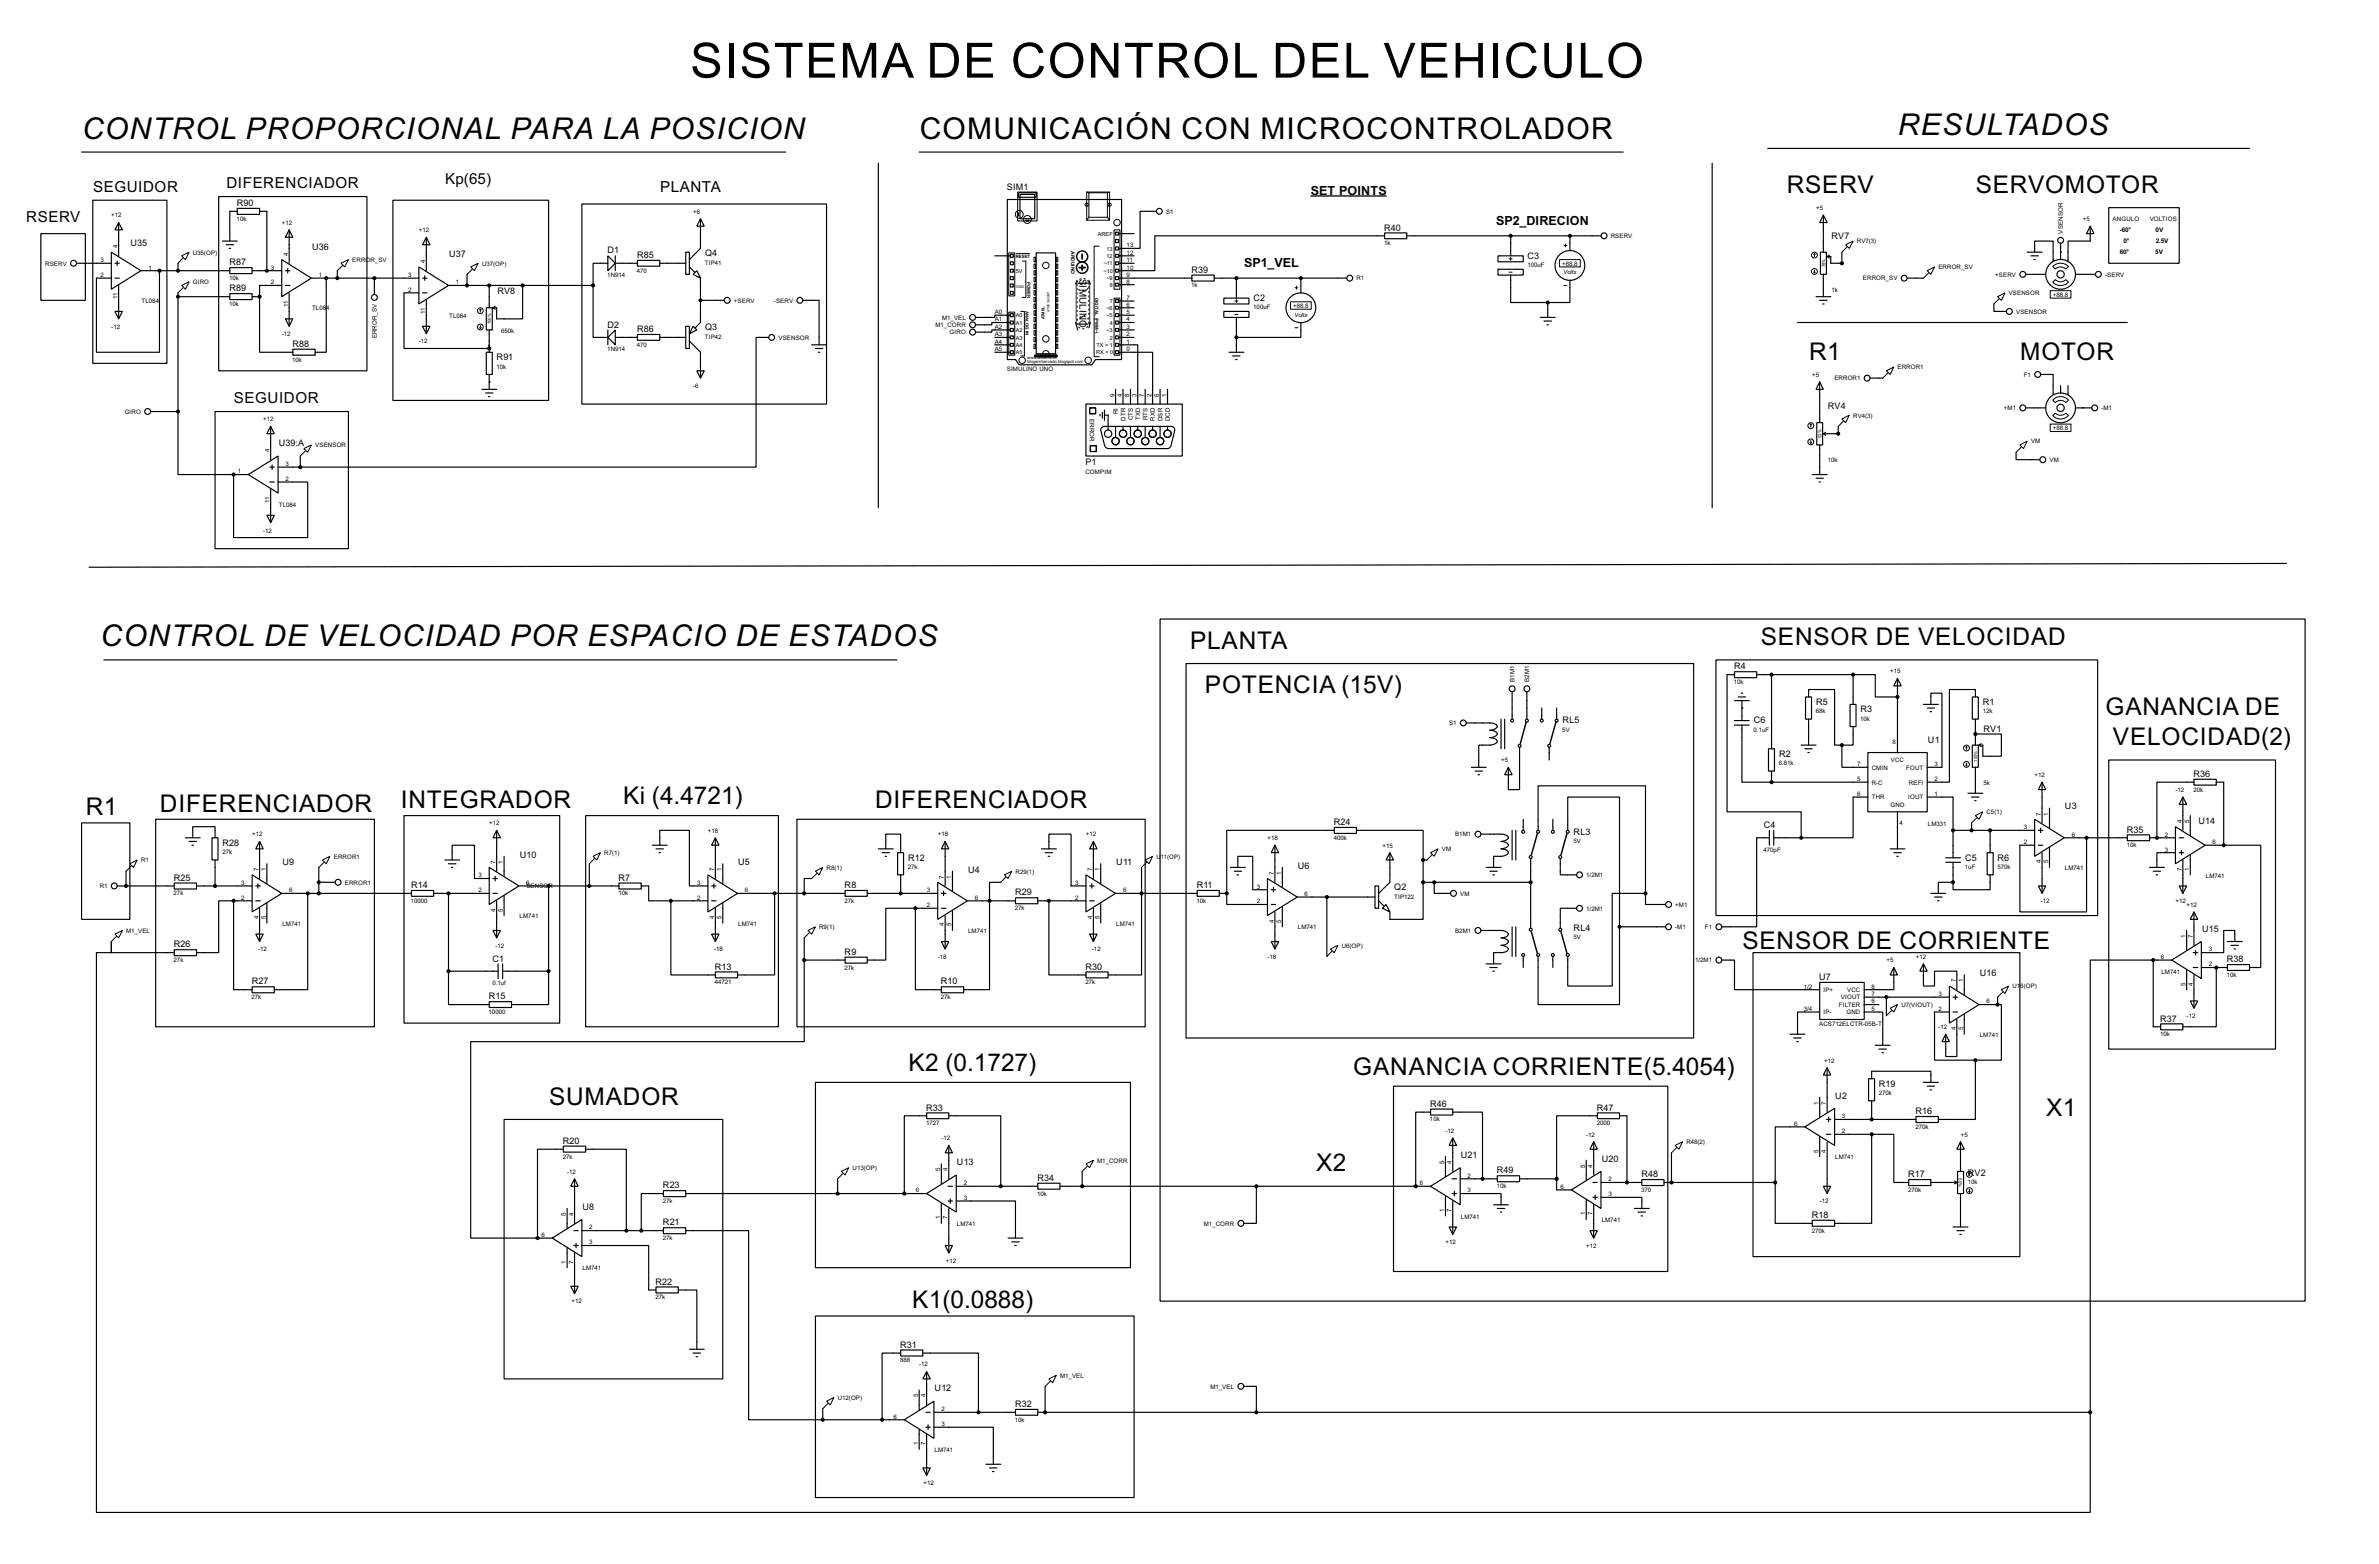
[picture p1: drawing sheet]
<svg xmlns="http://www.w3.org/2000/svg" width="815mm" height="536mm" viewBox="0 0 815 536" stroke-linecap="round" stroke-linejoin="round" font-family="sans-serif">
<defs><g id="words">
<text font-size="18.6" x="236.5" y="26.6">SISTEMA DE CONTROL DEL VEHICULO</text>
<g font-size="11.5">
<text x="28.1" y="47.5">CONTROL PROPORCIONAL PARA LA POSICION</text>
<text x="315.2" y="47.5">COMUNICACIÓN CON MICROCONTROLADOR</text>
<text x="650.4" y="46.3">RESULTADOS</text>
<text x="34.5" y="221.5">CONTROL DE VELOCIDAD POR ESPACIO DE ESTADOS</text>
</g>
<g font-size="9.4">
<text x="612.3" y="66.1">RSERV</text>
<text x="677.1" y="66.1">SERVOMOTOR</text>
<text x="619.9" y="123.2">R1</text>
<text x="692.3" y="123.2">MOTOR</text>
<text x="603.4" y="221">SENSOR DE VELOCIDAD</text>
<text x="407.8" y="222.3">PLANTA</text>
<text x="412.9" y="237.5">POTENCIA (15V)</text>
<text x="721.5" y="245.1">GANANCIA DE</text>
<text x="724.1" y="255.3">VELOCIDAD(2)</text>
<text x="213.5" y="275.6">Ki (4.4721)</text>
<text x="29.4" y="279.4">R1</text>
<text x="54.8" y="278.2">DIFERENCIADOR</text>
<text x="137.3" y="276.9">INTEGRADOR</text>
<text x="299.9" y="276.9">DIFERENCIADOR</text>
<text x="597.1" y="325.2">SENSOR DE CORRIENTE</text>
<text x="311.3" y="367.1">K2 (0.1727)</text>
<text x="463.7" y="368.3">GANANCIA CORRIENTE(5.4054)</text>
<text x="188.1" y="378.5">SUMADOR</text>
<text x="701.2" y="382.3">X1</text>
<text x="451" y="401.4">X2</text>
<text x="312.6" y="448.3">K1(0.0888)</text>
</g>
<g font-size="5.8">
<text x="31.9" y="65.7">SEGUIDOR</text>
<text x="77.6" y="64.4">DIFERENCIADOR</text>
<text x="152.5" y="63.2">Kp(65)</text>
<text x="226.2" y="65.7">PLANTA</text>
<text x="9" y="75.9">RSERV</text>
<text x="80.1" y="138.2">SEGUIDOR</text>
</g>
<g font-size="4.8">
<text x="449.2" y="67">SET POINTS</text>
<text x="512.7" y="77.1">SP2_DIRECION</text>
<text x="426.3" y="91.6">SP1_VEL</text>
</g>
<g font-size="3.8">
<text x="369.9" y="95.5" transform="rotate(90 369.9 95.5)">S</text>
<text x="369.9" y="97.8" transform="rotate(90 369.9 97.8)">IMULINO</text>
</g>
<g font-size="3.5">
<text x="345.1" y="65.1">SIM1</text>
<text x="81.2" y="70.6">R90</text>
<text x="474.4" y="79">R40</text>
<text x="627.7" y="81.8">RV7</text>
<text x="44.8" y="84.3">U35</text>
<text x="107" y="85.6">U36</text>
<text x="154" y="88.2">U37</text>
<text x="208.2" y="86.8">D1</text>
<text x="218.3" y="88.4">R85</text>
<text x="241.6" y="87.8">Q4</text>
<text x="523.5" y="88.6">C3</text>
<text x="78.6" y="90.9">R87</text>
<text x="408.3" y="93.5">R39</text>
<text x="78.6" y="99.8">R89</text>
<text x="170.5" y="100.9">RV8</text>
<text x="429.6" y="103">C2</text>
<text x="208.2" y="112.2">D2</text>
<text x="218.3" y="113.8">R86</text>
<text x="241.6" y="113.2">Q3</text>
<text x="100.2" y="118.9">R88</text>
<text x="170.2" y="123.4">R91</text>
<text x="626.4" y="140.2">RV4</text>
<text x="95.6" y="152.9">U39:A</text>
<text x="372" y="159.4">P1</text>
<text x="594.3" y="229.4">R4</text>
<text x="622.4" y="241.5">R5</text>
<text x="637.6" y="244.1">R3</text>
<text x="679.5" y="241.5">R1</text>
<text x="535.5" y="247.9">RL5</text>
<text x="601" y="247.9">C6</text>
<text x="679.8" y="250.7">RV1</text>
<text x="660.7" y="254.5">U1</text>
<text x="609.7" y="259.3">R2</text>
<text x="751.7" y="266.2">R36</text>
<text x="707.7" y="277.4">U3</text>
<text x="457.1" y="282.7">R24</text>
<text x="539.3" y="286">RL3</text>
<text x="604.4" y="283.7">C4</text>
<text x="728.9" y="285.3">R35</text>
<text x="753.4" y="282.5">U14</text>
<text x="76.3" y="289.8">R28</text>
<text x="178.1" y="293.9">U10</text>
<text x="96.8" y="296.4">U9</text>
<text x="253" y="296.4">U5</text>
<text x="311.2" y="294.9">R12</text>
<text x="331.8" y="299">U4</text>
<text x="382.6" y="296.4">U11</text>
<text x="444.8" y="297.7">U6</text>
<text x="673.4" y="294.9">C5</text>
<text x="684.6" y="294.9">R6</text>
<text x="59.6" y="301.8">R25</text>
<text x="140.9" y="304.3">R14</text>
<text x="212" y="301.8">R7</text>
<text x="289.5" y="304.3">R8</text>
<text x="410.1" y="304.3">R11</text>
<text x="477.8" y="305">Q2</text>
<text x="347.9" y="306.8">R29</text>
<text x="539.3" y="319">RL4</text>
<text x="754.7" y="319.3">U15</text>
<text x="59.6" y="324.6">R26</text>
<text x="168.8" y="329.5">C1</text>
<text x="289.5" y="327.2">R9</text>
<text x="763.2" y="329.7">R38</text>
<text x="245" y="332.2">R13</text>
<text x="372" y="332.2">R30</text>
<text x="623.5" y="335.8">U7</text>
<text x="678.5" y="334.5">U16</text>
<text x="86.3" y="337.3">R27</text>
<text x="322.5" y="337.3">R10</text>
<text x="167.5" y="342.4">R15</text>
<text x="740.3" y="350">R37</text>
<text x="629" y="376.4">U2</text>
<text x="643.9" y="372.3">R19</text>
<text x="317.4" y="380.5">R33</text>
<text x="490.1" y="379.2">R46</text>
<text x="547.3" y="380.5">R47</text>
<text x="656.5" y="381.7">R16</text>
<text x="192.9" y="391.9">R20</text>
<text x="328" y="399.3">U13</text>
<text x="500.7" y="396.8">U21</text>
<text x="548.9" y="398">U20</text>
<text x="227.2" y="407.2">R23</text>
<text x="355.5" y="404.6">R34</text>
<text x="513" y="402.1">R49</text>
<text x="562.5" y="403.4">R48</text>
<text x="654" y="403.4">R17</text>
<text x="674.4" y="402.8">RV2</text>
<text x="199.7" y="414.5">U8</text>
<text x="227.2" y="419.9">R21</text>
<text x="620.9" y="417.3">R18</text>
<text x="224.7" y="440.2">R22</text>
<text x="308.5" y="461.8">R31</text>
<text x="320.3" y="476.8">U12</text>
<text x="347.9" y="482.1">R32</text>
</g>
<g font-size="2.5">
<text x="726.5" y="79.6">-60°</text>
<text x="727.8" y="83.3">0°</text>
<text x="738.7" y="79.6">0V</text>
<text x="738.7" y="83.3">2.5V</text>
<text x="726.5" y="87.2">60°</text>
<text x="738.6" y="87.2">5V</text>
</g>
<g font-size="2.4">
<text x="622.4" y="72">+5</text>
<text x="38.2" y="74.5">+12</text>
<text x="81.1" y="75.6">10k</text>
<text x="96.6" y="77">+12</text>
<text x="237.5" y="73.2">+6</text>
<text x="399.6" y="73.2">S1</text>
<text x="713.8" y="75.7">+5</text>
<text x="724" y="75.7">ANGULO</text>
<text x="736.7" y="75.7">VOLTIOS</text>
<text x="143.6" y="79.6">+12</text>
<text x="474.3" y="84">1k</text>
<text x="552" y="81.6">RSERV</text>
<text x="636.3" y="83.4">RV7(3)</text>
<text x="707" y="80" transform="rotate(-90 707 80)">VSENSOR</text>
<text x="34.5" y="89.8">3</text>
<text x="40.3" y="85.1" transform="rotate(-90 40.3 85.1)">4</text>
<text x="66.1" y="87.2">U35(OP)</text>
<text x="98.7" y="87.7" transform="rotate(-90 98.7 87.7)">4</text>
<text x="120.7" y="89.7">ERROR_SV</text>
<text x="386.1" y="89.8">11</text>
<text x="386.1" y="87.3">12</text>
<text x="386.1" y="84.7">13</text>
<text x="15.5" y="91">RSERV</text>
<text x="34.5" y="94.9">2</text>
<text x="50.9" y="92.4">1</text>
<text x="78.6" y="96">10k</text>
<text x="92.9" y="92.4">3</text>
<text x="109.3" y="94.9">1</text>
<text x="139.9" y="94.9">3</text>
<text x="145.7" y="90.2" transform="rotate(-90 145.7 90.2)">4</text>
<text x="165.2" y="91">U37(OP)</text>
<text x="208.1" y="95">1N914</text>
<text x="218.3" y="93.4">470</text>
<text x="241.6" y="90.8">TIP41</text>
<text x="386.1" y="94.9">9</text>
<text x="386.1" y="92.4">10</text>
<text x="523.5" y="91.5">100uF</text>
<text x="535.4" y="91">+88.8</text>
<text x="664.3" y="92.3">ERROR_SV</text>
<text x="683.8" y="94.8">+SERV</text>
<text x="721.4" y="94.8">-SERV</text>
<text x="66.1" y="97.4">GIRO</text>
<text x="92.9" y="97.4">2</text>
<text x="139.9" y="100">2</text>
<text x="156.3" y="97.4">1</text>
<text x="386.1" y="97.2">8</text>
<text x="408.3" y="98.5">1k</text>
<text x="464.9" y="96.1">R1</text>
<text x="627.6" y="100">1k</text>
<text x="638.4" y="96.1">ERROR_SV</text>
<text x="688.4" y="101.1">VSENSOR</text>
<text x="703.5" y="101.6">+88.8</text>
<text x="40.3" y="102.5" transform="rotate(-90 40.3 102.5)">11</text>
<text x="48.5" y="103.8">TL084</text>
<text x="78.6" y="104.9">10k</text>
<text x="98.7" y="105.1" transform="rotate(-90 98.7 105.1)">11</text>
<text x="106.9" y="106.4">TL084</text>
<text x="145.7" y="107.6" transform="rotate(-90 145.7 107.6)">11</text>
<text x="251.5" y="103.7">+SERV</text>
<text x="265.2" y="103.7">-SERV</text>
<text x="340.9" y="107.6">A0</text>
<text x="386.1" y="107.6">5</text>
<text x="386.1" y="105.1">6</text>
<text x="386.1" y="102.8">7</text>
<text x="429.5" y="105.9">100uF</text>
<text x="443.2" y="105.5">+88.8</text>
<text x="690.9" y="107.5">VSENSOR</text>
<text x="38.2" y="112.6">-12</text>
<text x="153.9" y="108.9">TL084</text>
<text x="320.6" y="112.1">M1_CORR</text>
<text x="322.8" y="109.5">M1_VEL</text>
<text x="340.9" y="112.7">A2</text>
<text x="340.9" y="110.1">A1</text>
<text x="386.1" y="112.7">3</text>
<text x="386.1" y="110.1">4</text>
<text x="96.6" y="115.1">-12</text>
<text x="129.1" y="116" transform="rotate(-90 129.1 116)">ERROR_SV</text>
<text x="143.6" y="117.7">-12</text>
<text x="171.7" y="114">650k</text>
<text x="218.3" y="118.8">470</text>
<text x="241.6" y="116.2">TIP42</text>
<text x="266.8" y="116.4">VSENSOR</text>
<text x="325.4" y="114.6">GIRO</text>
<text x="340.9" y="117.8">A4</text>
<text x="340.9" y="115.2">A3</text>
<text x="386.1" y="117.8">1</text>
<text x="386.1" y="115.2">2</text>
<text x="100.2" y="123.9">10k</text>
<text x="208.1" y="120.4">1N914</text>
<text x="340.9" y="120.3">A5</text>
<text x="386.1" y="120.3">0</text>
<text x="170.2" y="126.3">10k</text>
<text x="345" y="127.2">SIMULINO UNO</text>
<text x="621.1" y="129.1">+5</text>
<text x="628.6" y="130.4">ERROR1</text>
<text x="650.3" y="126.5">ERROR1</text>
<text x="693.5" y="129.1">F1</text>
<text x="237.5" y="132.9">-6</text>
<text x="381.9" y="135.9" transform="rotate(-90 381.9 135.9)">9</text>
<text x="384.5" y="135.9" transform="rotate(-90 384.5 135.9)">4</text>
<text x="387" y="135.9" transform="rotate(-90 387 135.9)">8</text>
<text x="389.5" y="135.9" transform="rotate(-90 389.5 135.9)">3</text>
<text x="392.1" y="135.9" transform="rotate(-90 392.1 135.9)">7</text>
<text x="394.6" y="135.9" transform="rotate(-90 394.6 135.9)">2</text>
<text x="397.2" y="135.9" transform="rotate(-90 397.2 135.9)">6</text>
<text x="399.7" y="135.9" transform="rotate(-90 399.7 135.9)">1</text>
<text x="42.7" y="141.8">GIRO</text>
<text x="373.4" y="143.5" transform="rotate(90 373.4 143.5)">ERROR</text>
<text x="383.1" y="141.9" transform="rotate(-90 383.1 141.9)">RI</text>
<text x="635.1" y="143.1">RV4(3)</text>
<text x="686.7" y="140.5">+M1</text>
<text x="720.1" y="140.5">-M1</text>
<text x="90.2" y="144.4">+12</text>
<text x="385.7" y="144.2" transform="rotate(-90 385.7 144.2)">DTR</text>
<text x="388.2" y="144.1" transform="rotate(-90 388.2 144.1)">CTS</text>
<text x="390.7" y="144" transform="rotate(-90 390.7 144)">TXD</text>
<text x="393.3" y="144.1" transform="rotate(-90 393.3 144.1)">RTS</text>
<text x="395.8" y="144.2" transform="rotate(-90 395.8 144.2)">RXD</text>
<text x="398.4" y="144.3" transform="rotate(-90 398.4 144.3)">DSR</text>
<text x="400.9" y="144.4" transform="rotate(-90 400.9 144.4)">DCD</text>
<text x="703.5" y="147.4">+88.8</text>
<text x="92.4" y="155" transform="rotate(-90 92.4 155)">4</text>
<text x="108" y="153.2">VSENSOR</text>
<text x="696" y="151.9">VM</text>
<text x="97.8" y="159.7">3</text>
<text x="626.4" y="158.5">10k</text>
<text x="702.4" y="158.3">VM</text>
<text x="81.5" y="162.2">1</text>
<text x="97.8" y="164.8">2</text>
<text x="372" y="162.3">COMPIM</text>
<text x="92.4" y="172.4" transform="rotate(-90 92.4 172.4)">11</text>
<text x="95.5" y="173.7">TL084</text>
<text x="90.2" y="182.5">-12</text>
<text x="519" y="233.7" transform="rotate(-90 519 233.7)">B1M1</text>
<text x="524.1" y="233.7" transform="rotate(-90 524.1 233.7)">B2M1</text>
<text x="647.8" y="230.7">+15</text>
<text x="594.2" y="234.4">10k</text>
<text x="622.3" y="244.4">68k</text>
<text x="679.5" y="244.4">12k</text>
<text x="496.6" y="248.5">S1</text>
<text x="535.4" y="250.8">5V</text>
<text x="601" y="250.8">0.1uF</text>
<text x="637.5" y="247">10k</text>
<text x="648.5" y="254.9">8</text>
<text x="514.4" y="261.2">+5</text>
<text x="609.6" y="262.2">6.81k</text>
<text x="636.4" y="262.5">7</text>
<text x="641.4" y="263.7">CMIN</text>
<text x="648" y="261.1">VCC</text>
<text x="653.2" y="263.7">FOUT</text>
<text x="663" y="262.5">3</text>
<text x="636.4" y="267.6">5</text>
<text x="641.4" y="268.8">R-C</text>
<text x="654.2" y="268.8">REFI</text>
<text x="663" y="267.6">2</text>
<text x="679.7" y="269">5k</text>
<text x="697.3" y="266.3">+12</text>
<text x="636.4" y="272.7">6</text>
<text x="641.4" y="273.9">THR</text>
<text x="653.9" y="273.9">IOUT</text>
<text x="663" y="272.7">1</text>
<text x="745.5" y="271.4">-12</text>
<text x="751.7" y="271.2">20k</text>
<text x="647.9" y="276.5">GND</text>
<text x="680.8" y="279">C5(1)</text>
<text x="699.4" y="279.5" transform="rotate(-90 699.4 279.5)">7</text>
<text x="702" y="279.4" transform="rotate(-90 702 279.4)">1</text>
<text x="747.7" y="281.9" transform="rotate(-90 747.7 281.9)">4</text>
<text x="750.2" y="282" transform="rotate(-90 750.2 282)">5</text>
<text x="86.4" y="286.6">+12</text>
<text x="167.7" y="282.8">+12</text>
<text x="242.6" y="285.3">+18</text>
<text x="321.4" y="286.6">+18</text>
<text x="372.2" y="286.6">+12</text>
<text x="434.4" y="287.9">+18</text>
<text x="457.1" y="287.8">400k</text>
<text x="498.7" y="286.6">B1M1</text>
<text x="650.9" y="282.7">4</text>
<text x="660.7" y="282.9">LM331</text>
<text x="693.6" y="284.1">3</text>
<text x="710" y="286.7">6</text>
<text x="741.9" y="286.7">2</text>
<text x="76.2" y="292.7">27k</text>
<text x="207.1" y="293">R7(1)</text>
<text x="473.8" y="290.4">+15</text>
<text x="494.1" y="291.7">VM</text>
<text x="539.2" y="288.9">5V</text>
<text x="604.4" y="291.8">470pF</text>
<text x="693.6" y="289.2">2</text>
<text x="728.8" y="290.3">10k</text>
<text x="741.9" y="291.8">3</text>
<text x="758.2" y="289.2">6</text>
<text x="48.3" y="295.5">R1</text>
<text x="88.5" y="298.5" transform="rotate(-90 88.5 298.5)">7</text>
<text x="91" y="298.5" transform="rotate(-90 91 298.5)">1</text>
<text x="114.4" y="294.2">ERROR1</text>
<text x="169.8" y="296" transform="rotate(-90 169.8 296)">7</text>
<text x="172.4" y="296" transform="rotate(-90 172.4 296)">1</text>
<text x="244.8" y="298.5" transform="rotate(-90 244.8 298.5)">7</text>
<text x="247.3" y="298.5" transform="rotate(-90 247.3 298.5)">1</text>
<text x="283.3" y="298">R8(1)</text>
<text x="311.2" y="297.8">27k</text>
<text x="348" y="299.3">R29(1)</text>
<text x="374.3" y="298.5" transform="rotate(-90 374.3 298.5)">7</text>
<text x="376.8" y="298.5" transform="rotate(-90 376.8 298.5)">1</text>
<text x="396.3" y="294.2">U</text>
<text x="397.8" y="294.2">11(OP)</text>
<text x="436.5" y="299.8" transform="rotate(-90 436.5 299.8)">7</text>
<text x="439.1" y="299.8" transform="rotate(-90 439.1 299.8)">1</text>
<text x="673.4" y="297.8">1uF</text>
<text x="684.5" y="297.8">570k</text>
<text x="699.4" y="295.8" transform="rotate(-90 699.4 295.8)">4</text>
<text x="702" y="295.8" transform="rotate(-90 702 295.8)">5</text>
<text x="707.6" y="298.2">LM741</text>
<text x="747.6" y="298.4" transform="rotate(-90 747.6 298.4)">7</text>
<text x="750.2" y="298.4" transform="rotate(-90 750.2 298.4)">1</text>
<text x="34.2" y="304.4">R1</text>
<text x="82.7" y="303.2">3</text>
<text x="99.1" y="305.7">6</text>
<text x="118.2" y="303.1">ERROR1</text>
<text x="164" y="300.6">3</text>
<text x="164" y="305.7">2</text>
<text x="180.4" y="303.2">6</text>
<text x="180.4" y="304.3">SENSOR</text>
<text x="238.9" y="303.2">3</text>
<text x="255.3" y="305.7">6</text>
<text x="317.7" y="305.7">3</text>
<text x="323.5" y="301" transform="rotate(-90 323.5 301)">7</text>
<text x="326" y="301" transform="rotate(-90 326 301)">1</text>
<text x="368.5" y="303.2">3</text>
<text x="384.9" y="305.7">6</text>
<text x="430.7" y="304.5">3</text>
<text x="543.6" y="300.6">1/2M1</text>
<text x="755.9" y="300.7">LM741</text>
<text x="59.5" y="306.8">27k</text>
<text x="82.7" y="308.3">2</text>
<text x="140.8" y="309.3">10000</text>
<text x="211.9" y="306.8">10k</text>
<text x="238.9" y="308.3">2</text>
<text x="289.4" y="309.3">27k</text>
<text x="317.7" y="310.8">2</text>
<text x="334.1" y="308.3">6</text>
<text x="347.8" y="311.9">27k</text>
<text x="368.5" y="308.3">2</text>
<text x="410.1" y="309.3">10k</text>
<text x="430.7" y="309.5">2</text>
<text x="447.1" y="307">6</text>
<text x="477.8" y="307.9">TIP122</text>
<text x="500.4" y="306.9">VM</text>
<text x="574.1" y="310.7">+M1</text>
<text x="699.4" y="309.5">-12</text>
<text x="745.5" y="309.5">+12</text>
<text x="749.4" y="310.7">+12</text>
<text x="88.5" y="314.9" transform="rotate(-90 88.5 314.9)">4</text>
<text x="91" y="314.9" transform="rotate(-90 91 314.9)">5</text>
<text x="96.8" y="317.2">LM741</text>
<text x="169.8" y="312.4" transform="rotate(-90 169.8 312.4)">4</text>
<text x="172.4" y="312.4" transform="rotate(-90 172.4 312.4)">5</text>
<text x="178.1" y="314.7">LM741</text>
<text x="244.8" y="314.9" transform="rotate(-90 244.8 314.9)">4</text>
<text x="247.3" y="314.8" transform="rotate(-90 247.3 314.8)">5</text>
<text x="253" y="317.2">LM741</text>
<text x="323.5" y="317.4" transform="rotate(-90 323.5 317.4)">4</text>
<text x="326" y="317.4" transform="rotate(-90 326 317.4)">5</text>
<text x="374.3" y="314.9" transform="rotate(-90 374.3 314.9)">4</text>
<text x="376.8" y="314.9" transform="rotate(-90 376.8 314.9)">5</text>
<text x="382.5" y="317.2">LM741</text>
<text x="436.5" y="316.1" transform="rotate(-90 436.5 316.1)">4</text>
<text x="439.1" y="316.2" transform="rotate(-90 439.1 316.2)">5</text>
<text x="543.6" y="312">1/2M1</text>
<text x="43.2" y="319.6">M1_VEL</text>
<text x="280.7" y="318.4">R9(1)</text>
<text x="331.7" y="319.8">LM741</text>
<text x="444.8" y="318.5">LM741</text>
<text x="498.7" y="319.6">B2M1</text>
<text x="539.2" y="321.9">5V</text>
<text x="574.1" y="318.4">-M1</text>
<text x="584.3" y="318.4">F1</text>
<text x="749" y="321.3" transform="rotate(-90 749 321.3)">1</text>
<text x="751.5" y="321.4" transform="rotate(-90 751.5 321.4)">7</text>
<text x="59.5" y="329.7">27k</text>
<text x="88.5" y="326">-12</text>
<text x="169.8" y="324.7">-12</text>
<text x="244.7" y="326">-18</text>
<text x="321.4" y="328.5">-18</text>
<text x="374.2" y="326">-12</text>
<text x="434.4" y="328.5">-18</text>
<text x="459.8" y="324.7">U6(OP)</text>
<text x="580.9" y="329.8">1/2M1</text>
<text x="646.5" y="329.8">+5</text>
<text x="656.6" y="328.5">+12</text>
<text x="740.6" y="328.6">6</text>
<text x="757" y="326">3</text>
<text x="289.4" y="332.2">27k</text>
<text x="740.7" y="333.7">LM741</text>
<text x="757" y="331.1">2</text>
<text x="763.1" y="334.7">10k</text>
<text x="168.8" y="337.5">0.1uf</text>
<text x="245" y="337.3">44721</text>
<text x="372" y="337.3">27k</text>
<text x="618.2" y="338.7">1/2</text>
<text x="624.9" y="339.9">IP+</text>
<text x="633" y="339.9">VCC</text>
<text x="641.4" y="341.3">7</text>
<text x="641.4" y="338.7">8</text>
<text x="664.4" y="341.3">3</text>
<text x="670.2" y="336.6" transform="rotate(-90 670.2 336.6)">7</text>
<text x="672.8" y="336.6" transform="rotate(-90 672.8 336.6)">1</text>
<text x="689.7" y="338.7">U1</text>
<text x="692.4" y="338.7">6(OP)</text>
<text x="748.9" y="337.8" transform="rotate(-90 748.9 337.8)">5</text>
<text x="751.5" y="337.8" transform="rotate(-90 751.5 337.8)">4</text>
<text x="86.2" y="342.4">27k</text>
<text x="167.5" y="347.4">10000</text>
<text x="322.4" y="342.4">27k</text>
<text x="618.2" y="346.4">3/4</text>
<text x="624.9" y="347.6">IP-</text>
<text x="630.2" y="345">FILTER</text>
<text x="630.9" y="342.5">VIOUT</text>
<text x="632.8" y="347.6">GND</text>
<text x="641.4" y="346.4">5</text>
<text x="641.4" y="343.8">6</text>
<text x="651.6" y="345">U7(VIOUT)</text>
<text x="664.4" y="346.4">2</text>
<text x="680.8" y="343.8">6</text>
<text x="623.4" y="351.5">ACS712ELCTR-05B-T</text>
<text x="664.3" y="352.6">-12</text>
<text x="670.2" y="352.9" transform="rotate(-90 670.2 352.9)">4</text>
<text x="672.8" y="352.9" transform="rotate(-90 672.8 352.9)">5</text>
<text x="749.4" y="348.8">-12</text>
<text x="678.4" y="355.3">LM741</text>
<text x="740.3" y="355.1">10k</text>
<text x="625.2" y="364.1">+12</text>
<text x="643.9" y="375.2">270k</text>
<text x="623.2" y="378.5" transform="rotate(-90 623.2 378.5)">1</text>
<text x="625.8" y="378.5" transform="rotate(-90 625.8 378.5)">7</text>
<text x="631.2" y="383.1">3</text>
<text x="317.4" y="385.5">1727</text>
<text x="490.1" y="384.3">10k</text>
<text x="495.4" y="388.2">-12</text>
<text x="543.6" y="389.5">-12</text>
<text x="547.2" y="385.5">2000</text>
<text x="614.9" y="385.7">6</text>
<text x="631.2" y="388.3">2</text>
<text x="656.4" y="386.8">270k</text>
<text x="672" y="389.5">+5</text>
<text x="322.6" y="390.7">-12</text>
<text x="577.9" y="392">R48(2)</text>
<text x="623.2" y="394.9" transform="rotate(-90 623.2 394.9)">5</text>
<text x="625.8" y="394.9" transform="rotate(-90 625.8 394.9)">4</text>
<text x="192.9" y="397">27k</text>
<text x="292.2" y="400.9">U13(OP)</text>
<text x="322.2" y="401.4" transform="rotate(-90 322.2 401.4)">5</text>
<text x="324.8" y="401.4" transform="rotate(-90 324.8 401.4)">4</text>
<text x="376" y="398.4">M1_CORR</text>
<text x="495" y="398.8" transform="rotate(-90 495 398.8)">5</text>
<text x="497.5" y="398.8" transform="rotate(-90 497.5 398.8)">4</text>
<text x="543.2" y="400.1" transform="rotate(-90 543.2 400.1)">5</text>
<text x="545.8" y="400.1" transform="rotate(-90 545.8 400.1)">4</text>
<text x="628.9" y="397.2">LM741</text>
<text x="194.4" y="402.2">-12</text>
<text x="330.3" y="406.1">2</text>
<text x="486.6" y="406.1">6</text>
<text x="503" y="403.5">2</text>
<text x="512.9" y="407.1">10k</text>
<text x="534.8" y="407.3">6</text>
<text x="551.2" y="404.8">2</text>
<text x="674.4" y="405.7">10k</text>
<text x="227.2" y="412.2">27k</text>
<text x="313.9" y="408.6">6</text>
<text x="330.3" y="411.1">3</text>
<text x="355.5" y="409.7">10k</text>
<text x="503" y="408.6">3</text>
<text x="551.2" y="409.9">3</text>
<text x="562.5" y="408.4">370</text>
<text x="623.6" y="412.3">-12</text>
<text x="653.9" y="408.4">270k</text>
<text x="194" y="416.6" transform="rotate(-90 194 416.6)">5</text>
<text x="196.5" y="416.6" transform="rotate(-90 196.5 416.6)">4</text>
<text x="322.2" y="417.7" transform="rotate(-90 322.2 417.7)">1</text>
<text x="324.8" y="417.8" transform="rotate(-90 324.8 417.8)">7</text>
<text x="412.5" y="420">M1_CORR</text>
<text x="495" y="415.2" transform="rotate(-90 495 415.2)">1</text>
<text x="497.5" y="415.2" transform="rotate(-90 497.5 415.2)">7</text>
<text x="500.6" y="417.5">LM741</text>
<text x="543.2" y="416.4" transform="rotate(-90 543.2 416.4)">1</text>
<text x="545.8" y="416.4" transform="rotate(-90 545.8 416.4)">7</text>
<text x="548.9" y="418.8">LM741</text>
<text x="185.6" y="423.8">6</text>
<text x="202" y="421.3">2</text>
<text x="227.2" y="424.9">27k</text>
<text x="327.9" y="420.1">LM741</text>
<text x="620.9" y="422.4">270k</text>
<text x="202" y="426.4">3</text>
<text x="495.4" y="426.3">+12</text>
<text x="543.6" y="427.6">+12</text>
<text x="194" y="433" transform="rotate(-90 194 433)">1</text>
<text x="196.5" y="433" transform="rotate(-90 196.5 433)">7</text>
<text x="199.6" y="435.3">LM741</text>
<text x="324.2" y="432.7">+12</text>
<text x="195.9" y="446.6">+12</text>
<text x="224.6" y="445.2">27k</text>
<text x="308.5" y="466.8">888</text>
<text x="315" y="468.2">-12</text>
<text x="363.3" y="472">M1_VEL</text>
<text x="287.1" y="479.6">U12(OP)</text>
<text x="314.6" y="478.8" transform="rotate(-90 314.6 478.8)">5</text>
<text x="317.2" y="478.8" transform="rotate(-90 317.2 478.8)">4</text>
<text x="414.8" y="475.8">M1_VEL</text>
<text x="322.6" y="483.5">2</text>
<text x="306.2" y="486.1">6</text>
<text x="322.6" y="488.6">3</text>
<text x="347.8" y="487.1">10k</text>
<text x="314.6" y="495.2" transform="rotate(-90 314.6 495.2)">1</text>
<text x="317.1" y="495.2" transform="rotate(-90 317.1 495.2)">7</text>
<text x="320.3" y="497.6">LM741</text>
<text x="316.5" y="508.9">+12</text>
</g>
<g font-size="2.3">
<text x="535.8" y="94">Volts</text>
<text x="443.6" y="108.6">Volts</text>
</g>
<g font-size="2.1">
<text x="376.2" y="80.8">AREF</text>
<text x="379.2" y="85.9">13</text>
<text x="379.2" y="88.4">12</text>
<text x="348.1" y="93.5">5V</text>
<text x="378.2" y="93.5">~10</text>
<text x="378.3" y="91">~11</text>
<text x="379.2" y="96">~9</text>
<text x="380.3" y="98.3">8</text>
<text x="379.2" y="106.2">~6</text>
<text x="380.3" y="103.9">7</text>
<text x="348.1" y="108.7">A0</text>
<text x="348.1" y="111.3">A1</text>
<text x="348.1" y="113.8">A2</text>
<text x="379.2" y="108.7">~5</text>
<text x="379.2" y="113.8">~3</text>
<text x="380.3" y="111.5">4</text>
<text x="348.1" y="116.4">A3</text>
<text x="348.1" y="118.9">A4</text>
<text x="375.7" y="118.9">TX &gt; 1</text>
<text x="380.3" y="116.4">2</text>
<text x="348.1" y="121.4">A5</text>
<text x="375.6" y="121.4">RX &lt; 0</text>
</g>
<text font-size="1.9" x="367.1" y="86.1" transform="rotate(90 367.1 86.1)">ARDUINO</text>
<g font-size="1.7">
<text x="348.1" y="88.2">RESET</text>
<text x="625.5" y="91.7" transform="rotate(-90 625.5 91.7)">78%</text>
<text x="352" y="96.6" transform="rotate(90 352 96.6)">POWER</text>
<text x="351.5" y="106.6" transform="rotate(90 351.5 106.6)">ANALOG IN</text>
<text x="375.4" y="102.1" transform="rotate(90 375.4 102.1)">DIGITAL (PWM~)</text>
<text x="168.3" y="111.1" transform="rotate(-90 168.3 111.1)">100%</text>
<text x="352.1" y="123.1">www.arduino.cc</text>
<text x="352.2" y="124.4">blogembarcado.blogspot.com</text>
<text x="624.2" y="150.1" transform="rotate(-90 624.2 150.1)">53%</text>
<text x="677.6" y="261" transform="rotate(-90 677.6 261)">100%</text>
<text x="671.3" y="403.7" transform="rotate(90 671.3 403.7)">50%</text>
</g>
<text font-size="1.5" x="358" y="109.4" transform="rotate(-90 358 109.4)">ATMEL</text>
<text font-size="1.4" x="348.1" y="98.6">GND</text>
<text font-size="1.2" x="359.7" y="106.9" transform="rotate(-90 359.7 106.9)">ATMEGA328P</text>
</g></defs>
<g fill="none" stroke="#000" stroke-width=".4">
<path d="M28 52.1h241.3M301 55.9v118.1M315 52.1h241.3M586.8 55.9v118.1M605.8 50.9h165.1M31.8 68.6h25.4v55.9h-25.4zM40.7 76.3l1.3 2.5h-2.6zM40.7 76.3v11.4M75 67.4h50.8v59.7h-50.8zM81.3 71.4h7.7v2.1h-7.7zM81.3 72.4h-2.5v10.2M89 72.4h2.5v20.4"/>
<path d="M99.1 78.8l1.3 2.5h-2.6zM99.1 78.8v11.4M134.7 68.6h53.3v68.6h-53.3zM199.4 69.9h83.9v68.6h-83.9zM240.1 75l1.3 2.5h-2.6zM240.1 75v10.1l-3.8 3.9M345.2 68.4h39.2v54.8h-8.9l-1.3 1.8h-24.9l-1.3-1.8h-2.8zM348.8 73h.3v1h-.3zM349.1 66.1h6v1.5h-6zM349.6 66.6h5v8.4h-5zM351.6 75.5h1v.2h-1zM382.3 79.6h1v1h-1z"/>
<path d="M396.3 72.4h-5.6v12.7h-7.1M474.5 79.8h7.6v2h-7.6zM624.9 73.7l1.3 2.6h-2.6zM624.9 73.7v12.7M716.3 77.5l1.3 2.6h-2.5zM716.3 77.5v5.1h-7.6v7.1M722.7 71.2h24.1v19h-24.1zM14 80.1h15.3v22.8h-15.3zM26.2 90.2h12M38.2 86.4l10.1 6.4-10.1 6.3zM39.4 95.3h1.5M39.4 90.2h1.5"/>
<path d="M40.2 89.5v1.5M40.7 97.8v11.5M48.3 92.8h30.5M54.7 92.8v27.9h-21.6v-25.4h5.1M61 90.2v2.6M76.3 82.6h5M77.5 83.9h2.6M78.5 85.1h.5M78.8 91.7h7.6v2.1h-7.6zM86.4 92.8h10.2M96.6 89l10.1 6.3-10.1 6.4zM96.6 97.8h-7.6v3.9"/>
<path d="M97.8 97.8h1.6M97.8 92.8h1.6M98.6 92v1.5M106.7 95.3h36.9M111.8 95.3v25.4h-3.8M115.6 92.8v2.5M128.3 95.3v5.6M143.6 91.5l10.1 6.3-10.1 6.4zM144.8 95.3h1.6M145.6 94.5v1.6M146.1 81.3l1.3 2.6h-2.6zM146.1 81.3v11.5"/>
<path d="M153.7 97.8h49.6M160.1 94v3.8M167.7 97.8v7.7M179.1 97.8v11.5h-8.9v-3.8h-1.2M203.3 97.8v17.8h5M208.3 87.7l2.6 2.5-2.6 2.6zM208.3 90.2h-5v7.6M210.9 90.2h7.6M210.9 87.7v5.1M218.5 89.2h7.6v2h-7.6zM226.1 90.2h8.9M235 86.4h1.3v7.6h-1.3z"/>
<path d="M236.3 91.5l1.8 1.8M237.5 94l1.3-1.2 1.3 2.5zM240.1 95.3v15.2l-1.8 1.8M340.9 87.7h5.1M346.3 89.7h1v1h-1zM346.3 94.8h1v1h-1zM346.3 99.9h1v1h-1zM346.3 97.3h1v1.1h-1zM346.3 92.3h1v1h-1zM346.3 87.2h1v1h-1zM355.1 86.7h6.7v34.5h-6.7zM368.9 97.1h4.5v14h-4.5z"/>
<path d="M369.1 96.1l-.5 1.2M373.2 96.1l.5 1.2M382.3 84.6h1v1.1h-1zM382.3 87.2h1v1h-1zM382.3 89.7h1v1h-1zM382.3 92.3h1v1h-1zM382.3 94.8h1v1h-1zM382.3 82.1h1v1h-1zM382.3 97.1h1v1h-1zM383.6 95.3h24.9M383.6 90.2h5.1M383.6 87.7h5.1"/>
<path d="M383.6 97.6h5.1M383.6 80.1h5.1M408.5 94.3h7.6v2h-7.6zM416.1 95.3h45.5M423.7 95.3v6.9M445.8 95.3v5.1M474.5 80.8h-78.7v12h-12.2M482.1 80.8h66.6M513.4 87.7h8.6v2h-8.6zM513.4 92.3h8.6v2h-8.6zM517.7 94.3v9.4h12.7M517.7 80.8v6.9"/>
<path d="M538 96.1v7.6h-7.6M538 80.8v5.1M623.9 86.4h2v7.6h-2zM624.9 94v7.7M626.2 87.9l.7 .5M626.9 87.4l-.7 .5M631.2 86.4v3.8h-3.8v-2.3h-1.2M653.6 95.3h5.6M694.2 94h6.9M694.7 86.4h5.1M696 87.7h2.6M697 89h.5"/>
<path d="M697.3 86.4v-3.8h6.3v7.1M706.2 83.4v5.6M711.3 94h6.8M39.4 106.7h2.6l-1.3 2.6zM61 100.4v40.6M61 101.7h17.8M78.8 100.6h7.6v2.1h-7.6zM86.4 101.7h2.6M89 101.7v19h11.4M97.8 109.3h2.6l-1.3 2.5zM99.1 100.4v11.4M100.4 119.7h7.6v2h-7.6z"/>
<path d="M143.6 100.4h-5.1v19h29.2M144.8 111.8h2.6l-1.3 2.6zM144.8 100.4h1.6M146.1 102.9v11.5M166.7 105.5h2v7.6h-2zM167.7 113.1v7.6M169 105.5l.7 .5M169.7 105l-.7 .5M208.3 113.1v5.1M210.9 113.1v5.1l-2.6-2.6zM210.9 115.6h7.6M218.5 114.6h7.6v2h-7.6z"/>
<path d="M226.1 115.6h8.9M235 111.8h1.3v7.6h-1.3zM236.3 116.9l3.8 3.8v8.9M237.5 111.8l1.3 1.3-2.5 1.3zM240.1 102.9h8.1M263.5 115.6h-4.4v44.5h-156.2M275.1 102.9h5.6v15.3M278.2 118.2h5.1M279.5 119.4h2.5M340.9 115.6h5.1M340.9 118.2h5.1M346 108h-5.1v.8h-6.6"/>
<path d="M346 110.5h-6.1v.8h-5.6M346 113.1h-6.1v.7h-5.6M346.3 107.5h1v1h-1zM346.3 110h1v1.1h-1zM346.3 112.6h1v1h-1zM346.3 115.1h1v1h-1zM346.3 117.7h1v1h-1zM368.6 110.5l.8 2.6M373.7 110.5l-.5 1.8M382.3 102.7h1v1h-1zM382.3 105h1v1h-1zM382.3 107.5h1v1h-1z"/>
<path d="M382.3 110h1v1.1h-1zM382.3 112.6h1v1h-1zM382.3 115.1h1v1h-1zM382.3 117.7h1v1h-1zM383.6 118.2h6.3v20.3M383.6 115.6h5.1M383.6 105.5h5.1M383.6 110.5h5.1M383.6 113.1h5.1M383.6 108h5.1M383.6 103.2h5.1M419.4 102.2h8.6v2h-8.6z"/>
<path d="M419.4 106.7h8.6v2.1h-8.6zM423.7 108.8v11.9M445.8 110.5v5.1h-22.1M527.9 108.8h5M529.1 110h2.6M530.2 111.3h.5M530.4 103.7v5.1M616 110.5h113M622.4 101.7h5M623.6 102.9h2.6M624.6 104.2h.5M683.3 104.2v2.5h4.3"/>
<path d="M165.2 133.4h5M166.4 134.7h2.6M166.7 120.7h2v7.6h-2zM167.4 135.9h.5M167.7 128.3v5.1M238.8 127.1h2.6l-1.3 2.5zM280.5 120.7h.5M340.9 120.7h5.1M346.3 120.2h1v1h-1zM372.2 138.5h33v17.8h-33zM373.4 139.8h2.1v2h-2.1zM382.3 120.2h1v1h-1z"/>
<path d="M382.3 133.4v5.1M383.6 120.7h11.4v17.8M384.9 133.4v5.1M387.4 133.4v5.1M392.5 133.4v5.1M397.6 133.4v5.1M400.1 133.4v5.1M421.2 120.7h5.1M422.5 122h2.5M423.5 123.2h.5M623.6 130.9l1.3 2.5h-2.5zM623.6 130.9v13.9"/>
<path d="M640.9 129.6h4.3M694.2 139.8h6.9M699.3 128.3h4.3v6.9M706.2 132.1v2.6M708.7 132.1v3.1M711.3 139.8h5.5M51.6 141h9.4M61 141v21.6h19.1M73.7 141h45.7v47h-45.7zM92.8 146.1l1.2 2.5h-2.5zM92.8 146.1v11.4M93.3 159.3v1.5"/>
<path d="M102.9 156.3v3.8M373.7 152.7h2v2h-2zM377 142v.5M377.5 146.6l1-.5h22.9l1 .5 .2 .8-1.3 5.4-.8 .8-20.7 .1-.7-.3-.5-.6-1.4-5.4zM377.8 141.3v2M378.5 142.3h1.3v5.1M378.5 140.5v3.6M382.3 146.1v3.8M384.9 146.1v1.3M387.4 146.1v3.8M389.9 146.1v1.3M392.5 146.1v3.8"/>
<path d="M395 146.1v1.3M397.6 146.1v3.8M400.1 146.1v1.3M622.6 144.8h2v7.7h-2zM623.6 152.5v10.1M624.9 148.6l.8 .6M625.7 148.1l-.8 .5M630 146.1v2.5h-5.1M690.9 155v2.5h8.2M80.1 162.6v21.6h25.4v-19h-10.2M80.1 162.6h5M85.1 162.6l10.2-6.3v12.7z"/>
<path d="M91.5 176.6h2.5l-1.2 2.5zM92.5 160.1h1.5M92.5 165.2h1.5M92.8 167.7v11.4M95.3 160.1h7.6M621.1 162.6h5.1M622.4 163.9h2.5M623.4 165.2h.5M783.6 193.1l-753.1 1.3M397.6 212.1h392.4v233.7h-392.4zM35.6 226.1h271.8M406.5 227.4h173.9v128.3h-173.9z"/>
<path d="M518.2 237v9.4M523.3 237v9.4M588.1 226.1h130.8v87.6h-130.8zM594.4 230.2h7.6v2h-7.6zM594.4 231.2h-2.5v47h25.4v8.9M595.7 238.8h2.5M596.7 237.5h.5M602 231.2h33.1M607.1 231.2v25.4M618.8 238.8h2v7.6h-2zM619.8 238.8v-2.5h8.9v19h2.5M635.1 231.2h7.6v7.6h7.6"/>
<path d="M635.1 231.2v10.2M650.3 232.5l1.3 2.5h-2.6zM650.3 232.5v25.4M675.9 238.8h2.1v7.6h-2.1zM677 238.8v-2.5h-8.9v31.7h-7.6M502.5 247.7l9.3 .2a1.21 1.21 0 0 1 1.2 1.3l-1.2 .8-1.2 .2 1.2 .2a1.25 1.25 0 0 1 1.2 1.4l-1.2 .7-1.2 .3 1.2 .1a1.01 1.01 0 0 1 1.2 .7 1.01 1.01 0 0 1-.7 1.3 7.1 7.1 0 0 1-4.2 .4h-1.3v7.6M514.4 246.4v10.2M515.7 246.4v10.2M520.8 256.1v14.5h-3.9v-7.7M528.4 242.6v3.8M530.9 256.1v4.3M533.5 242.6v3.8"/>
<path d="M594.4 248.5h5.1M594.4 246.9h5.1M594.4 240.1h5.1M597 248.5v19.5h10.1M597 240.1v6.8M606.1 256.6h2v7.6h-2zM617.3 255.3h5.1M618.5 256.6h2.6M619.6 257.9h.5M619.8 246.4v8.9M631.2 255.3v7.6h8.9M634 241.4h2.1v7.6h-2.1z"/>
<path d="M635.1 249v6.3h-3.9M640.1 257.9h20.4v20.3h-20.4zM659.2 241.4h5.1M660.5 242.6h2.5M661.5 243.9h.5M661.7 241.4v-3.9h3.8v25.4h-5M675.9 255.3h2.1v7.6h-2.1zM677 251.5h8.9v7.6h-6.4v-3.8h-1.3M677 246.4v8.9M678.2 255.3l.8 .5M679 254.8l-.8 .5M138.5 279.5h53.3v71.1h-53.3z"/>
<path d="M200.7 279.5h66.1v72.3h-66.1zM504.2 262.9h5.1M505.5 264.2h2.6M506.5 265.5h.5M516.9 262.9l1.3 2.6h-2.5zM607.1 268h33M607.1 264.2v3.8M640.1 273.1h-5v14h-17.8M650.3 278.2v12.7M660.5 273.1h8.8v11.4M674.4 271.8h5.1M675.7 273.1h2.5"/>
<path d="M676.7 274.4h.5M677 262.9v8.9M699.8 268l1.3 2.6h-2.5zM699.8 268v14M702.4 276.9v6.9M722.7 260.4h57.1v99.1h-57.1zM748.1 273.1l1.3 2.5h-2.6zM748.1 273.1v11.4M750.6 279.5v6.8M751.9 267h7.6v2h-7.6zM751.9 268h-12.7v19.1M759.5 268h2.6v21.6"/>
<path d="M28 282h16.5v33h-16.5zM43.2 298.5v5.1M53.4 280.7h74.9v71.1h-74.9zM63.6 287.1h5M64.8 288.3h2.6M65.8 289.6h.5M66.1 287.1v-3.8h7.6v3.8M72.7 287.1h2v7.6h-2zM73.7 294.7v8.9M86.4 299.8l10.2 6.3-10.2 6.4zM89 288.3l1.2 2.6h-2.5zM89 288.3v12.7"/>
<path d="M91.5 296v6.8M109.3 297.2v8.9M152.5 294.7h5M153.7 296h2.6M154.7 297.2h.5M155 294.7v-5.1h7.6v11.4h5.1M167.7 297.2l10.2 6.4-10.2 6.3zM170.2 284.5l1.3 2.6h-2.5zM170.2 284.5v14M172.8 293.4v6.9M202 296v7.6M223.6 289.6h5.1"/>
<path d="M224.8 290.9h2.6M225.9 292.2h.5M226.1 289.6v-5.1h10.2v19.1h6.3M242.6 299.8l10.2 6.3-10.2 6.4zM245.2 287.1l1.2 2.5h-2.5zM245.2 287.1v13.9M247.7 296v6.8M273.1 280.7h119.4v71.1h-119.4zM301 290.9h5.1M302.3 292.2h2.6M303.3 293.4h.5M303.6 290.9v-5.1h5.1v6.4"/>
<path d="M307.6 292.2h2.1v7.6h-2.1zM308.7 299.8v6.3M323.9 288.3l1.3 2.6h-2.6zM323.9 288.3v15.3M326.4 298.5v6.9M356.9 290.9h5.1M358.2 292.2h2.5M359.2 293.4h.5M359.5 290.9v-5.1h7.6v17.8h5.1M372.2 299.8l10.1 6.3-10.1 6.4zM374.7 288.3l1.3 2.6h-2.6zM374.7 288.3v12.7"/>
<path d="M377.2 296v6.8M391.2 297.2v36.9h-11.4M421.7 297.2h5.1M423 298.5h2.5M424 299.8h.5M424.2 297.2v-3.8h5.1v11.5h5.1M436.9 289.6l1.3 2.6h-2.5zM436.9 289.6v12.7M439.5 297.2v6.9M457.3 283.5h7.6v2.1h-7.6zM457.3 284.5h-36.9v21.6M464.9 284.5h22.8v10.2"/>
<path d="M476.3 292.2l1.3 2.5h-2.6zM476.3 292.2v10.1l-3.8 3.8M487.7 294.7h1.3M487.7 294.7v7.6M507.5 285.8l8.1 .2a.99 .99 0 0 1 1.2 .7 .99 .99 0 0 1-.7 1.2l-1.7 .4 1.2 .2a1.01 1.01 0 0 1 1.2 .7 1.01 1.01 0 0 1-.7 1.2l-1.7 .5 1.2 .1a1.01 1.01 0 0 1 1.2 .7 1.01 1.01 0 0 1-.7 1.3 6.9 6.9 0 0 1-4.2 .4v3.8M509.3 297.2h5.1M510.6 298.5h2.5M511.6 299.8h.5M518.2 284.5v10.2M519.5 284.5v10.2M522 280.7v3.8M524.6 294.2v23.9"/>
<path d="M527.1 284.5v-15.2h36.8v36.8M532.2 280.7v3.8M534.7 294.2v5.6h5.6M537.3 284.5v-11.4h17.7v44.5M606.4 287.1h-4.4v30.5h-11.9M606.4 284.5v5.1M607.9 287.1h9.4M607.9 284.5v5.1M647.8 290.9h5M649 292.2h2.6M650 293.4h.5M666.8 295.5h5.1"/>
<path d="M666.8 293.9h5.1M669.3 284.5v9.4M669.3 295.5v6.8M669.3 284.5h28M675.7 282v2.5M681 292.2h2.1v7.6h-2.1zM682 299.8v5.1h-12.7v-2.6M682 284.5v7.7M697.3 280.7l10.1 6.4-10.1 6.3zM698.6 284.5h1.5M698.6 289.6h1.5M699.3 283.8v1.5"/>
<path d="M699.8 292.2v13.9M702.4 290.4v6.8M707.4 287.1h21.6M715.1 287.1v25.4h-22.9v-22.9h5.1M729 286.1h7.7v2h-7.7zM736.7 287.1h8.8M736.7 297.2h5M737.9 298.5h2.6M738.9 299.8h.5M745.5 283.3l10.2 6.3-10.2 6.4zM745.5 292.2h-6.3v5M746.8 287.1h1.5"/>
<path d="M746.8 292.2h1.5M747.6 291.4v1.5M748.1 294.7v11.4M750.6 292.9v6.9M755.7 289.6h6.4M762.1 289.6h12.7v41.9h-3.9M40.2 303.6h19.5M59.7 302.6h7.7v2h-7.7zM67.4 303.6h19M80.1 308.7h-5.1v17.7h-7.6M80.1 308.7v30.4h6.3M80.1 308.7h6.3"/>
<path d="M87.7 308.7h1.5M87.7 303.6h1.5M88.4 302.8v1.5M89 311.2v11.4M91.5 309.4v6.9M96.6 306.1h44.4M105.5 306.1v33h-11.5M109.3 302.3h5.6M141 305.1h7.6v2h-7.6zM148.6 306.1h19.1M153.7 306.1v26.7M169 318.8h2.5l-1.3 2.6z"/>
<path d="M169 306.1h1.5M169 301h1.5M169.7 300.3v1.5M170.2 308.7v12.7M172.8 306.9v6.8M177.9 303.6h34.2M188 303.6v29.2M212.1 302.6h7.7v2h-7.7zM219.8 303.6h2.5v5.1h7.6M229.9 308.7v25.4h15.3M229.9 308.7h12.7M243.9 308.7h1.5"/>
<path d="M243.9 303.6h1.5M244.7 302.8v1.5M245.2 311.2v11.4M247.7 309.4v6.9M252.8 306.1h36.8M265.5 306.1v28h-12.7M278.2 301h-2.6v5.1M289.6 305.1h7.6v2h-7.6zM297.2 306.1h24.2M313.7 311.2h-10.1v17.8h-6.4M313.7 311.2v27.9h8.9M313.7 311.2h7.7"/>
<path d="M321.4 302.3l10.1 6.4-10.1 6.3zM322.6 306.1h1.6M322.6 311.2h1.6M323.4 305.4v1.5M323.9 313.7v11.5M326.4 312v6.8M331.5 308.7h16.5M343 302.3h-3.9v36.8h-8.8M348 307.6h7.7v2.1h-7.7zM355.7 308.7h16.5M359.5 308.7v25.4h12.7M373.4 308.7h1.6"/>
<path d="M373.4 303.6h1.6M374.2 302.8v1.5M374.7 311.2v11.4M377.2 309.4v6.9M382.3 306.1h28M410.3 305.1h7.6v2h-7.6zM417.9 306.1h2.5M420.4 306.1v3.8h14M434.4 301l10.2 6.4-10.2 6.3zM435.7 309.9h1.5M435.7 304.9h1.5M436.4 304.1v1.5"/>
<path d="M436.9 312.5v12.7M439.5 310.7v6.9M444.6 307.4h26.6M454.7 307.4v20.3M471.2 303.6h1.3v7.6h-1.3zM472.5 308.7l1.8 1.7M475 309.9l1.3 2.6-2.5-1.3zM487.7 302.3v12.7h-11.4v-2.5M487.7 302.3h36.9M491.5 302.3v3.8h5.6M507.5 318.8h6.9l1.7 .4a.89 .89 0 0 1 .8 .9 .89 .89 0 0 1-.8 .9l-1.7 .4 1.7 .4a.88 .88 0 0 1 .8 .9 .88 .88 0 0 1-.8 .8l-1.7 .4 1.7 .4a.86 .86 0 0 1 .8 .9 .86 .86 0 0 1-.8 .9 8.4 8.4 0 0 1-4.2 .3v3.9M518.2 317.6v10.1"/>
<path d="M519.5 317.6v10.1M540.3 311.2h-5.6v6.9M555 317.6v26.6h-27.9v-16.5M555 317.6h15.8M563.9 306.1v3.8h6.9M563.9 306.1h-11.4v31.8h-15.2v-10.2M661.7 306.1h5.1M663 307.4h2.5M664 308.7h.5M669.3 302.3h-5v3.8M698.6 303.6h2.5l-1.3 2.5zM746.8 303.6h2.6l-1.3 2.5z"/>
<path d="M749.4 318.8v6.9M751.9 312.5l1.3 2.5h-2.6zM751.9 312.5v11.4M59.7 325.4h7.7v2.1h-7.7zM59.7 326.4h-21.5v-3.8v3.8h-5.1v191.8h683.2v-34.3M86.4 338.1h7.6v2.1h-7.6zM87.7 320.1h2.5l-1.2 2.5zM153.7 332.8v11.4h14M153.7 332.8h17M170.7 330.3v5M172.3 332.8h15.7M172.3 330.3v5"/>
<path d="M188 332.8v11.4h-12.7M243.9 320.1h2.5l-1.2 2.5zM245.2 333h7.6v2.1h-7.6zM275.6 329v27.9h-114.3v67.3h22.9M275.6 329h14M275.6 321.4v7.6M289.6 328h7.6v2h-7.6zM322.6 338.1h7.7v2.1h-7.7zM322.6 322.6h2.6l-1.3 2.6zM372.2 333h7.6v2.1h-7.6zM373.4 320.1h2.6l-1.3 2.5zM435.7 322.6h2.5l-1.3 2.6z"/>
<path d="M509.3 330.3h5.1M510.6 331.5h2.5M511.6 332.8h.5M522 327.7v3.8M532.2 327.7v3.8M590.1 329h4.3v10.1h29.2M600.8 326.4h91.4v104.2h-91.4zM623.6 336.6h15.3v12.7h-15.3zM649 331.5l1.3 2.6h-2.5zM649 331.5v7.6h-10.1M659.2 330.3l1.3 2.5h-2.6zM659.2 330.3v7.6h3.8v-5.1h7.6v6.3"/>
<path d="M668.1 337.9l10.1 6.3-10.1 6.4zM673.2 334.1v6.8M737.9 329h-21.6v154.9M737.9 329h6.4M737.9 329v22.8h2.6M744.3 329l10.1-6.4v12.7zM749.4 332.3v6.8M751.6 331.5h1.6M751.6 326.4h1.6M751.9 334.1v11.4M752.4 325.7v1.5M754.4 331.5h8.9"/>
<path d="M759.5 331.5v20.3h-11.4M763.3 330.5h7.6v2h-7.6zM763.3 322.6h5.1M764.6 323.9h2.5M765.6 325.2h.5M765.9 322.6v-3.8h-3.8v7.6h-7.7M167.7 343.2h7.6v2h-7.6zM613.5 354.4h5M614.7 355.7h2.6M615.8 356.9h.5M623.6 346.8h-7.6v7.6M638.9 346.8h6.3v11.4"/>
<path d="M638.9 344.2h5M638.9 341.7h29.2M642.7 358.2h5.1M643.9 359.5h2.6M646.5 341.7v6.3M666.8 354.4l1.3 2.5h-2.6zM668.1 346.8h-5.1v16.5h14M669.3 341.7h1.6M669.3 346.8h1.6M670.1 340.9v1.5M670.6 349.3v12.7h-3.8v-7.6M673.2 347.5v6.9"/>
<path d="M678.2 344.2h6.4M684.6 344.2h1.3v19.1h-8.9M684.6 341.7v2.5M740.5 350.8h7.6v2.1h-7.6zM750.6 343h2.6l-1.3 2.5zM279.5 370.9h107.9v63.5h-107.9zM477.6 372.2h94v63.5h-94zM623.6 376v6.8M626.2 365.8l1.2 2.6h-2.5zM626.2 365.8v15.3M640.4 369.6h2v7.6h-2zM641.4 369.6v-2.5h20.3v3.8"/>
<path d="M641.4 377.2v6.4M645 360.7h.5M659.2 370.9h5.1M660.5 372.2h2.5M661.5 373.4h.5M677 363.3v20.3h-12.7M172.8 383.6h74.9v88.9h-74.9zM193.1 392.7h7.6v2.1h-7.6zM193.1 393.8h-8.9v30.4M200.7 393.8h14v27.9M317.6 381.3h7.6v2h-7.6zM317.6 382.3h-7.7v26.7"/>
<path d="M322.6 398.8v6.9M325.2 392.5l1.2 2.5h-2.5zM325.2 382.3h17.8v24.2M325.2 392.5v11.4M490.3 380h7.6v2.1h-7.6zM490.3 381.1h-5.1v25.4M495.4 396.3v6.9M497.9 389.9l1.3 2.6h-2.6zM497.9 381.1h10.2v22.8M497.9 389.9v11.5M543.6 397.6v6.8M546.2 391.2l1.2 2.6h-2.5z"/>
<path d="M546.2 391.2v11.4M547.4 381.3h7.6v2h-7.6zM547.4 382.3h-13.9v21.6M555 382.3h2.6v22.9M572.8 395v10.2M618.5 386.1l10.2-6.3v12.7zM618.5 386.1h-10.1v19.1M623.6 389.4v6.9M625.9 383.6h1.5M625.9 388.7h1.5M626.2 391.2v17.8M626.7 382.8v1.6"/>
<path d="M628.7 383.6h27.9M628.7 388.7h12.7M641.4 388.7v30.5h-12.7M641.4 388.7h7.6v16.5h5.1M656.6 382.6h7.7v2h-7.7zM671.9 391.2l1.3 2.6h-2.6zM671.9 391.2v10.2M194.4 414.1v6.8M196.9 403.9l1.3 2.6h-2.6zM196.9 403.9v15.3M227.4 408h7.6v2h-7.6zM227.4 409h-7.6v12.7"/>
<path d="M235 409h82.6M287.1 403.9v5.1M317.6 409l10.1-6.4v12.7zM322.6 412.3v6.9M324.9 406.5h1.5M324.9 411.5h1.5M325.2 414.1v15.2M325.7 410.8v1.5M327.7 411.5h20.3v12.7M327.7 406.5h28M355.7 405.4h7.6v2.1h-7.6zM363.3 406.5h127"/>
<path d="M370.9 401.4v5.1M430.6 406.5v12.7h-4.3M490.3 406.5l10.1-6.4v12.7zM495.4 409.8v6.8M497.6 409h1.6M497.6 403.9h1.6M497.9 411.5v11.5M498.4 408.2v1.6M500.4 409h14v3.8M500.4 403.9h12.7M511.9 412.8h5M513.1 402.9h7.7v2h-7.7z"/>
<path d="M513.1 414.1h2.6M514.2 415.3h.5M520.8 403.9h12.7M533.5 403.9v3.8h5M538.5 407.7l10.2-6.3v12.7zM543.6 411v6.9M545.9 405.2h1.5M545.9 410.3h1.5M546.2 412.8v11.4M546.7 409.5v1.5M548.7 410.3h14v3.8M548.7 405.2h14"/>
<path d="M560.1 414.1h5.1M561.4 415.3h2.5M562.4 416.6h.5M562.7 404.2h7.6v2h-7.6zM570.3 405.2h38.1M608.4 405.2v14h12.7M621.1 418.1h7.6v2.1h-7.6zM624.9 406.5h2.5l-1.2 2.5zM654.1 404.2h7.6v2h-7.6zM661.7 405.2h8.9M669.9 404.7l.7 .5M670.6 405.2l-.7 .5"/>
<path d="M670.9 401.4h2v7.6h-2zM671.9 409v11.4M184.2 424.2h5.1M189.3 424.2l10.1-6.3v12.7zM194.4 427.5v6.9M196.7 421.7h1.5M196.7 426.8h1.5M196.9 429.3v14M197.4 426v1.5M199.4 426.8h22.9v15.2h2.5M199.4 421.7h28M227.4 420.7h7.6v2h-7.6z"/>
<path d="M235 421.7h21.6v64.8h25.4M323.9 426.8h2.5l-1.2 2.5zM345.5 424.2h5.1M346.8 425.5h2.5M347.8 426.8h.5M496.6 420.4h2.6l-1.3 2.6zM544.9 421.7h2.5l-1.2 2.5zM669.3 420.4h5.1M670.6 421.7h2.6M671.6 423h.5M195.6 440.7h2.6l-1.3 2.6zM224.8 441h7.7v2h-7.7z"/>
<path d="M232.5 442h6.3v20.3M279.5 450.9h109.2v62.2h-109.2zM236.3 462.3h5.1M237.5 463.6h2.6M238.6 464.9h.5M308.7 462.6h7.6v2h-7.6zM308.7 463.6h-6.4v22.9M315 476.3v6.9M316.3 463.6h19v20.3M317.6 470l1.2 2.5h-2.5zM317.6 470v11.4M358.2 475v8.9"/>
<path d="M426.3 475h4.3v8.9M282 486.5h27.9M282 482.7v3.8M309.9 486.5l10.2-6.4v12.7zM315 489.8v6.8M317.3 483.9h1.5M317.3 489h1.5M317.6 491.5v14M318.1 488.2v1.6M320.1 489h20.3v12.7M320.1 483.9h27.9M348 482.9h7.7v2h-7.7z"/>
<path d="M355.7 483.9h360.6M316.3 503h2.5l-1.2 2.5zM337.9 501.7h5.1M339.1 503h2.6M340.2 504.2h.5"/>
<circle cx="397.3" cy="72.4" r="1"/>
<circle cx="25.2" cy="90.2" r="1"/>
<circle cx="462.5" cy="95.3" r="1"/>
<circle cx="538" cy="91" r="5.1"/>
<circle cx="549.7" cy="80.8" r="1"/>
<circle cx="652.5" cy="95.3" r="1"/>
<circle cx="693.2" cy="94" r="1"/>
<circle cx="706.1" cy="94" r="5.1"/>
<circle cx="706.1" cy="94" r="1.25"/>
<circle cx="706.1" cy="82.4" r="1"/>
<circle cx="719.1" cy="94" r="1"/>
<circle cx="128.3" cy="101.9" r="1"/>
<circle cx="249.2" cy="102.9" r="1"/>
<circle cx="264.4" cy="115.6" r="1"/>
<circle cx="274.1" cy="102.9" r="1"/>
<circle cx="333.3" cy="108.8" r="1"/>
<circle cx="333.3" cy="113.8" r="1"/>
<circle cx="333.3" cy="111.3" r="1"/>
<circle cx="445.8" cy="105.5" r="5.1"/>
<circle cx="688.6" cy="106.7" r="1"/>
<circle cx="639.8" cy="129.6" r="1"/>
<circle cx="693.2" cy="139.8" r="1"/>
<circle cx="698.3" cy="128.3" r="1"/>
<circle cx="706.1" cy="139.8" r="5.1"/>
<circle cx="706.1" cy="139.8" r="1.25"/>
<circle cx="717.8" cy="139.8" r="1"/>
<circle cx="50.6" cy="141" r="1"/>
<circle cx="379.7" cy="148.6" r="1.25"/>
<circle cx="382.3" cy="151.2" r="1.25"/>
<circle cx="384.8" cy="148.6" r="1.25"/>
<circle cx="387.4" cy="151.2" r="1.25"/>
<circle cx="389.9" cy="148.6" r="1.25"/>
<circle cx="392.4" cy="151.2" r="1.25"/>
<circle cx="395" cy="148.6" r="1.25"/>
<circle cx="397.5" cy="151.2" r="1.25"/>
<circle cx="400.1" cy="148.6" r="1.25"/>
<circle cx="700" cy="157.5" r="1"/>
<circle cx="518.2" cy="236" r="1"/>
<circle cx="523.2" cy="236" r="1"/>
<circle cx="501.4" cy="247.7" r="1"/>
<circle cx="518.2" cy="246.9" r=".5"/>
<circle cx="520.7" cy="255.6" r=".5"/>
<circle cx="523.2" cy="246.9" r=".5"/>
<circle cx="528.3" cy="246.9" r=".5"/>
<circle cx="530.9" cy="255.6" r=".5"/>
<circle cx="533.4" cy="246.9" r=".5"/>
<circle cx="506.5" cy="285.8" r="1"/>
<circle cx="522" cy="285" r=".5"/>
<circle cx="524.5" cy="293.7" r=".5"/>
<circle cx="527.1" cy="285" r=".5"/>
<circle cx="532.1" cy="285" r=".5"/>
<circle cx="534.7" cy="293.7" r=".5"/>
<circle cx="537.2" cy="285" r=".5"/>
<circle cx="541.3" cy="299.8" r="1"/>
<circle cx="39.1" cy="303.6" r="1"/>
<circle cx="115.8" cy="302.3" r="1"/>
<circle cx="498.1" cy="306.1" r="1"/>
<circle cx="506.5" cy="318.8" r="1"/>
<circle cx="524.5" cy="318.6" r=".5"/>
<circle cx="534.7" cy="318.6" r=".5"/>
<circle cx="541.3" cy="311.2" r="1"/>
<circle cx="571.8" cy="309.9" r="1"/>
<circle cx="571.8" cy="317.6" r="1"/>
<circle cx="589" cy="317.6" r="1"/>
<circle cx="522" cy="327.2" r=".5"/>
<circle cx="527.1" cy="327.2" r=".5"/>
<circle cx="532.1" cy="327.2" r=".5"/>
<circle cx="537.2" cy="327.2" r=".5"/>
<circle cx="589" cy="329" r="1"/>
<circle cx="425.2" cy="419.2" r="1"/>
<circle cx="425.2" cy="475" r="1"/>
</g>
<g fill="#000">
<circle cx="91.5" cy="92.8" r=".2"/>
<circle cx="111.8" cy="95.3" r=".2"/>
<circle cx="706.2" cy="86.4" r=".2"/>
<circle cx="89" cy="101.7" r=".2"/>
<circle cx="167.7" cy="130.9" r=".2"/>
<circle cx="713.8" cy="139.8" r=".2"/>
<circle cx="80.1" cy="162.6" r=".2"/>
<circle cx="597" cy="242.6" r=".2"/>
<circle cx="677" cy="251.5" r=".2"/>
<circle cx="739.2" cy="287.1" r=".2"/>
<circle cx="43.2" cy="303.6" r=".2"/>
<circle cx="420.4" cy="306.1" r=".2"/>
<circle cx="759.5" cy="331.5" r=".2"/>
<circle cx="485.2" cy="406.5" r=".2"/>
<circle cx="572.8" cy="405.2" r=".2"/>
<circle cx="184.2" cy="424.2" r=".2"/>
<circle cx="358.2" cy="483.9" r=".2"/>
</g>
<g fill="#000" stroke="#000" stroke-width=".4">
<circle cx="54.6" cy="92.8" r=".5"/>
<circle cx="61" cy="92.8" r=".5"/>
<circle cx="91.4" cy="92.8" r=".5"/>
<circle cx="111.8" cy="95.3" r=".5"/>
<circle cx="115.6" cy="95.3" r=".5"/>
<circle cx="128.3" cy="95.3" r=".5"/>
<circle cx="160" cy="97.8" r=".5"/>
<circle cx="167.6" cy="97.8" r=".5"/>
<circle cx="179.1" cy="97.8" r=".5"/>
<circle cx="203.2" cy="97.8" r=".5"/>
<circle cx="423.7" cy="95.3" r=".5"/>
<circle cx="445.8" cy="95.3" r=".5"/>
<circle cx="517.7" cy="80.8" r=".5"/>
<circle cx="538" cy="80.8" r=".5"/>
<circle cx="631.2" cy="90.2" r=".5"/>
<circle cx="61" cy="101.7" r=".5"/>
<circle cx="88.9" cy="101.7" r=".5"/>
<circle cx="167.6" cy="119.4" r=".5"/>
<circle cx="240" cy="102.9" r=".5"/>
<circle cx="423.7" cy="115.6" r=".5"/>
<circle cx="530.4" cy="103.7" r=".5"/>
<circle cx="61" cy="141" r=".5"/>
<circle cx="629.9" cy="148.6" r=".5"/>
<circle cx="80" cy="162.6" r=".5"/>
<circle cx="102.9" cy="160.1" r=".5"/>
<circle cx="607.1" cy="231.2" r=".5"/>
<circle cx="635" cy="231.2" r=".5"/>
<circle cx="650.2" cy="238.8" r=".5"/>
<circle cx="631.2" cy="255.3" r=".5"/>
<circle cx="676.9" cy="251.5" r=".5"/>
<circle cx="607.1" cy="268" r=".5"/>
<circle cx="487.7" cy="294.7" r=".5"/>
<circle cx="617.2" cy="287.1" r=".5"/>
<circle cx="669.3" cy="284.5" r=".5"/>
<circle cx="675.6" cy="284.5" r=".5"/>
<circle cx="682" cy="284.5" r=".5"/>
<circle cx="715" cy="287.1" r=".5"/>
<circle cx="739.1" cy="287.1" r=".5"/>
<circle cx="762" cy="289.6" r=".5"/>
<circle cx="43.2" cy="303.6" r=".5"/>
<circle cx="73.7" cy="303.6" r=".5"/>
<circle cx="80" cy="308.7" r=".5"/>
<circle cx="105.4" cy="306.1" r=".5"/>
<circle cx="109.2" cy="306.1" r=".5"/>
<circle cx="109.2" cy="302.3" r=".5"/>
<circle cx="153.7" cy="306.1" r=".5"/>
<circle cx="188" cy="303.6" r=".5"/>
<circle cx="201.9" cy="303.6" r=".5"/>
<circle cx="229.9" cy="308.7" r=".5"/>
<circle cx="265.4" cy="306.1" r=".5"/>
<circle cx="275.6" cy="306.1" r=".5"/>
<circle cx="308.6" cy="306.1" r=".5"/>
<circle cx="313.7" cy="311.2" r=".5"/>
<circle cx="339.1" cy="308.7" r=".5"/>
<circle cx="359.4" cy="308.7" r=".5"/>
<circle cx="391.2" cy="306.1" r=".5"/>
<circle cx="420.4" cy="306.1" r=".5"/>
<circle cx="454.7" cy="307.4" r=".5"/>
<circle cx="487.7" cy="302.3" r=".5"/>
<circle cx="491.5" cy="302.3" r=".5"/>
<circle cx="524.5" cy="302.3" r=".5"/>
<circle cx="555" cy="317.6" r=".5"/>
<circle cx="563.9" cy="306.1" r=".5"/>
<circle cx="669.3" cy="302.3" r=".5"/>
<circle cx="153.7" cy="332.8" r=".5"/>
<circle cx="188" cy="332.8" r=".5"/>
<circle cx="275.6" cy="329" r=".5"/>
<circle cx="737.9" cy="329" r=".5"/>
<circle cx="759.5" cy="331.5" r=".5"/>
<circle cx="646.4" cy="341.7" r=".5"/>
<circle cx="684.5" cy="344.2" r=".5"/>
<circle cx="676.9" cy="363.3" r=".5"/>
<circle cx="641.4" cy="383.6" r=".5"/>
<circle cx="641.4" cy="388.7" r=".5"/>
<circle cx="287" cy="409" r=".5"/>
<circle cx="309.9" cy="409" r=".5"/>
<circle cx="342.9" cy="406.5" r=".5"/>
<circle cx="370.8" cy="406.5" r=".5"/>
<circle cx="430.5" cy="406.5" r=".5"/>
<circle cx="485.1" cy="406.5" r=".5"/>
<circle cx="508" cy="403.9" r=".5"/>
<circle cx="533.4" cy="403.9" r=".5"/>
<circle cx="557.5" cy="405.2" r=".5"/>
<circle cx="572.8" cy="405.2" r=".5"/>
<circle cx="608.3" cy="405.2" r=".5"/>
<circle cx="184.2" cy="424.2" r=".5"/>
<circle cx="214.6" cy="421.7" r=".5"/>
<circle cx="219.7" cy="421.7" r=".5"/>
<circle cx="281.9" cy="486.5" r=".5"/>
<circle cx="302.3" cy="486.5" r=".5"/>
<circle cx="335.3" cy="483.9" r=".5"/>
<circle cx="358.1" cy="483.9" r=".5"/>
<circle cx="430.5" cy="483.9" r=".5"/>
<circle cx="716.3" cy="483.9" r=".5"/>
</g>
<g fill="none" stroke="#000" stroke-width=".34">
<path d="M348.8 65.8h6.6v9.9h-6.6zM372.4 65.8h7.9v9.7h-7.9zM372.4 65.8l.8 .3M373.2 66.1h6.3v8.4h-6.3zM373.2 74.5l-.8 1M379.5 74.5l.8 1M380.3 65.8l-.8 .3M381.8 78.8h2v20.3h-2zM62.3 87.7l2.5-1.3-1.2 2.6zM62.3 97.8l2.5-1.2-1.2 2.5zM62.8 88.4l-1.8 1.8M62.8 98.6l-1.8 1.8"/>
<path d="M116.9 90.2l2.5-1.2-1.2 2.5zM117.4 91l-1.8 1.8M161.3 91.5l2.6-1.3-1.3 2.6zM161.9 92.3l-1.8 1.7M345.7 86.7h2.1v14.7h-2.1zM348.3 86.9h4.6M350.3 89.5h1.3v12.4h-1.3M354.4 88.2h.5v1.5h-.5zM354.4 90.5h.5v1.5h-.5zM354.4 92.8h.5v1.5h-.5zM354.4 95.1h.5v1.5h-.5zM354.4 97.3h.5v1.6h-.5z"/>
<path d="M354.4 99.6h.5v1.5h-.5zM362 88.2h.5v1.5h-.5zM362 90.5h.5v1.5h-.5zM362 92.8h.5v1.5h-.5zM362 95.1h.5v1.5h-.5zM362 97.3h.5v1.6h-.5zM362 99.6h.5v1.5h-.5zM376.7 84.4h-1.7v37.8h1.7M443.8 98.6h1M444.3 98.1v1M517.2 93.3h1M517.2 88.7h1"/>
<path d="M517.7 88.2v1M534.5 89h7.1v2.5h-7.1zM536 84.1h1M536 97.8h1M536.5 83.6v1M621.6 93.3l.2 .2M621.8 86.9l-.2 .3M621.8 86.9l.3 .3M621.8 86.9v1M621.8 92.5v1M622.1 93.3l-.3 .2M632.5 83.9l2.6-1.3-1.3 2.5z"/>
<path d="M633 84.6l-1.8 1.8M660.5 92.8l2.5-1.3-1.3 2.5zM661 93.5l-1.8 1.8M702.6 99.6h7.1v2.6h-7.1zM703.5 96.7l.9-.9 .9 .6 1.1 .1 1.6-.7 .9 .9a3.8 3.8 0 0 1-5.4 0zM703.5 91.3a3.8 3.8 0 0 1 5.4 0l-.9 .9-1.6-.7-1.1 .1-.9 .6zM164.4 112.3l.2 .3M164.6 106l-.2 .2M164.6 106l.3 .2M164.6 106v1M164.6 111.6v1M164.9 112.3l-.3 .3"/>
<path d="M345.7 107h2.1v14.7h-2.1zM349.8 106.7h1.3v15.3h-1.3M354.4 101.9h.5v1.5h-.5zM354.4 104.2h.5v1.5h-.5zM354.4 106.5h.5v1.5h-.5zM354.4 108.8h.5v1.5h-.5zM354.4 111.1h.5v1.5h-.5zM354.4 113.3h.5v1.6h-.5zM354.4 115.6h.5v1.5h-.5zM354.4 117.9h.5v1.5h-.5zM362 101.9h.5v1.5h-.5zM362 104.2h.5v1.5h-.5z"/>
<path d="M362 106.5h.5v1.5h-.5zM362 108.8h.5v1.5h-.5zM362 111.1h.5v1.5h-.5zM362 113.3h.5v1.6h-.5zM362 115.6h.5v1.5h-.5zM362 117.9h.5v1.5h-.5zM381.8 102.2h2v19.5h-2zM423.2 107.8h1M423.2 103.2h1M423.7 102.7v1M442.3 103.4h7.1v2.6h-7.1zM443.8 112.3h1"/>
<path d="M684.6 101.7l2.5-1.3-1.2 2.5zM685.1 102.4l-1.8 1.8M646.5 127.1l2.5-1.3-1.2 2.5zM647 127.8l-1.8 1.8M703.5 137.1a3.7 3.7 0 0 1 5.4 0l-.9 .9a2.45 2.45 0 0 0-3.6 0zM104.2 153.7l2.5-1.2-1.2 2.5zM104.7 154.5l-1.8 1.8M620.3 151.7l.3 .2M620.6 145.3l-.3 .3M620.6 145.3l.2 .3M620.6 145.3v1.1M620.6 150.9v1"/>
<path d="M620.8 151.7l-.2 .2M631.2 143.6l2.6-1.3-1.3 2.5zM631.8 144.3l-1.8 1.8M692.2 152.5l2.5-1.3-1.2 2.5zM692.7 153.2l-1.8 1.8M702.6 145.3h7.1v2.6h-7.1zM703.5 142.4l.9-.8 .9 .6 1.1 .1 1.6-.7 .9 .8a3.7 3.7 0 0 1-5.4 0zM673.9 255.8l-.2 .3M673.9 255.8l.3 .3M673.9 255.8v1M673.7 262.2l.2 .2M673.9 261.4v1"/>
<path d="M674.2 262.2l-.3 .2M677 279.5l2.5-1.3-1.3 2.5zM44.5 296l2.5-1.3-1.2 2.5zM45 296.7l-1.8 1.8M110.5 294.7l2.6-1.3-1.3 2.6zM111.1 295.5l-1.8 1.7M203.3 293.4l2.5-1.2-1.3 2.5zM203.8 294.2l-1.8 1.8M279.5 298.5l2.5-1.3-1.3 2.6zM280 299.3l-1.8 1.7M344.2 299.8l2.6-1.3-1.3 2.5zM392.5 294.7l2.5-1.3-1.2 2.6z"/>
<path d="M393 295.5l-1.8 1.7M490.3 292.2l2.5-1.3-1.3 2.5zM490.8 292.9l-1.8 1.8M677.5 280.2l-1.8 1.8M276.9 318.8l2.6-1.2-1.3 2.5zM277.4 319.6l-1.8 1.8M344.7 300.5l-1.7 1.8M39.4 320.1l2.6-1.3-1.3 2.6zM39.9 320.9l-1.7 1.7M456 325.2l2.5-1.3-1.2 2.5zM456.5 325.9l-1.8 1.8M685.9 339.1l2.5-1.2-1.3 2.5z"/>
<path d="M686.4 339.9l-1.8 1.8M647.8 345.5l2.5-1.3-1.3 2.6zM648.3 346.3l-1.8 1.7M372.2 398.8l2.5-1.2-1.3 2.5zM372.7 399.6l-1.8 1.8M574.1 392.5l2.5-1.3-1.2 2.6zM574.6 393.2l-1.8 1.8M288.3 401.4l2.6-1.3-1.3 2.5zM288.9 402.1l-1.8 1.8M674.7 408.2l.2 .3M674.9 401.9l.3 .2M674.9 401.9l-.2 .2"/>
<path d="M674.9 401.9v1M674.9 407.5v1M675.2 408.2l-.3 .3M359.5 472.5l2.5-1.3-1.3 2.6zM360 473.3l-1.8 1.7M283.3 480.1l2.5-1.3-1.3 2.6zM283.8 480.9l-1.8 1.8"/>
<circle cx="349.3" cy="73.5" r="1.35"/>
<circle cx="352" cy="75.2" r="1.35"/>
<circle cx="372.4" cy="70.2" r=".55"/>
<circle cx="380.2" cy="70.2" r=".55"/>
<circle cx="382.8" cy="76.3" r="1.1"/>
<circle cx="358.4" cy="91" r="1.1"/>
<circle cx="621.8" cy="93" r="1"/>
<circle cx="621.8" cy="87.4" r="1"/>
<circle cx="164.6" cy="106.5" r="1"/>
<circle cx="164.6" cy="112.1" r="1"/>
<circle cx="358.4" cy="116.1" r="1.1"/>
<circle cx="350.3" cy="123.5" r="1.1"/>
<circle cx="358.4" cy="121.2" r="1.1"/>
<circle cx="372.9" cy="123.5" r="1.1"/>
<circle cx="620.5" cy="145.9" r="1"/>
<circle cx="620.5" cy="151.4" r="1"/>
<circle cx="673.9" cy="256.3" r="1"/>
<circle cx="673.9" cy="261.9" r="1"/>
<circle cx="674.9" cy="402.4" r="1"/>
<circle cx="674.9" cy="408" r="1"/>
</g>
<g fill="none" stroke="#000" stroke-width=".5">
<path d="M523 247.5l-2 7.3M533.2 247.5l-2 7.3M526.9 285.6l-2.1 7.3M537 285.6l-2 7.3M524.8 319.3l2.1 7.4M535 319.3l2 7.4"/>
<circle cx="370.8" cy="91.7" r="1.95"/>
<circle cx="370.8" cy="87.9" r="1.9"/>
</g>
<g fill="none" stroke="#fff" stroke-width=".34">
<path d="M369.1 96.8v14.5M373.2 96.8v14.5"/>
<circle cx="371.1" cy="97.6" r="2.15"/>
<circle cx="371.1" cy="110.5" r="2.15"/>
</g>
<circle cx="371.1" cy="97.6" r="2.15" fill="none" stroke="#000" stroke-width=".34" stroke-dasharray="2 1 .5 1 .5 1"/>
<g fill="none" stroke="#000" stroke-width=".34" stroke-dasharray=".5 1">
<path d="M373.2 96.8v14.5M369.1 111.3v-14.5"/>
<circle cx="371.1" cy="110.5" r="2.15"/>
</g>
<path d="M369.9 91.7h2M370.9 87.2v1.5M370.9 91v1.5" fill="none" stroke="#000" stroke-width=".65"/>
<path d="M354.9 122h7.1" fill="none" stroke="#000" stroke-width="1.2"/>
<path d="M449.1 67.2h26.1" fill="none" stroke="#000" stroke-width=".45"/>
<use href="#words"/>
</svg>
